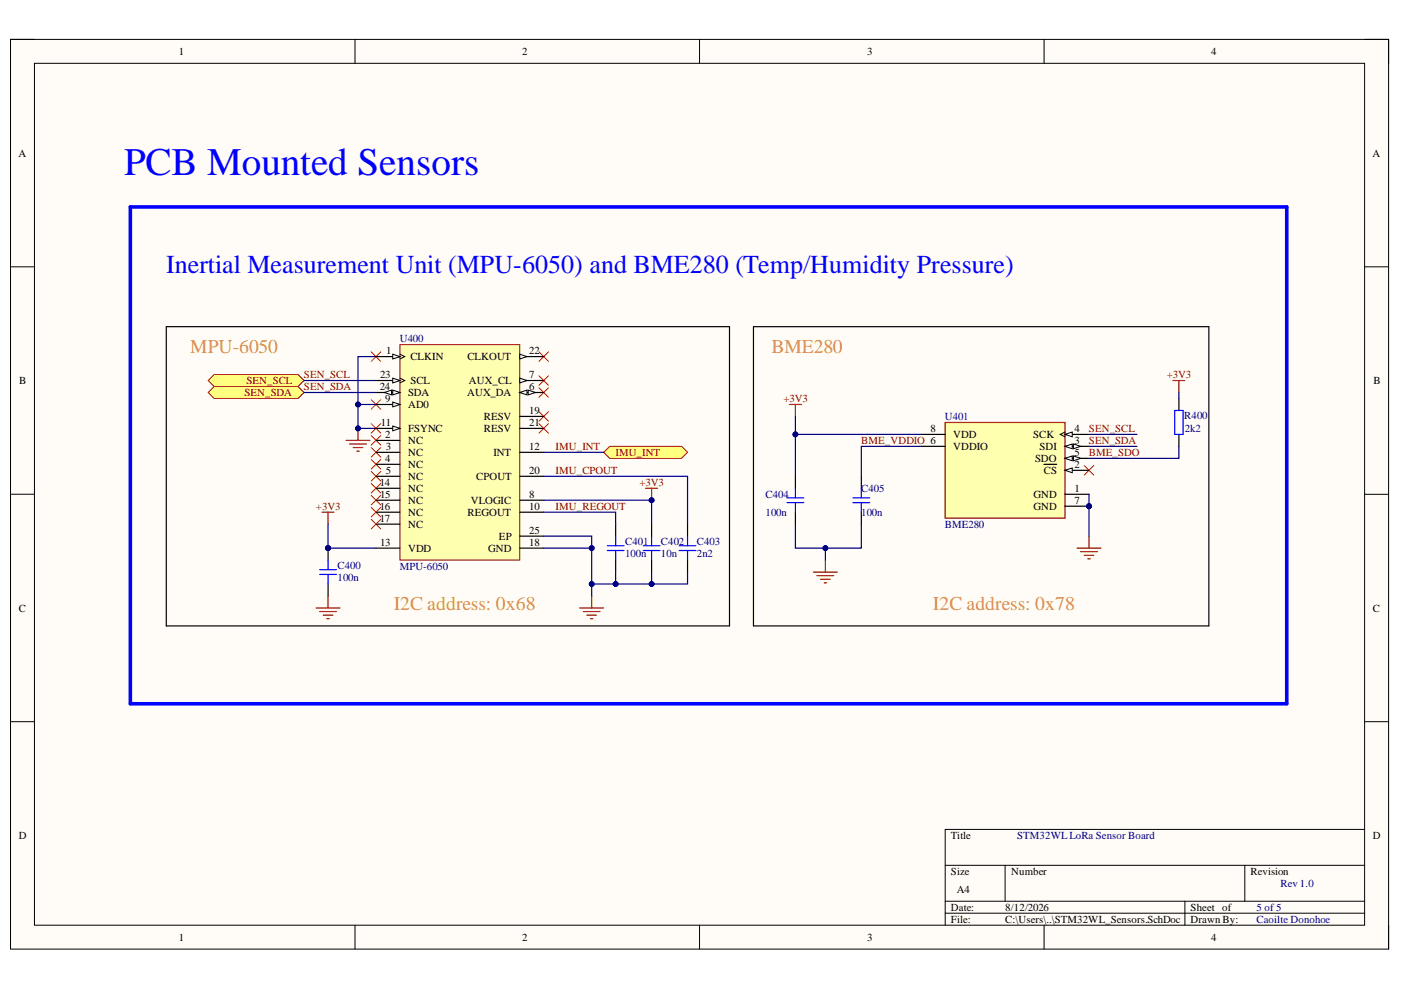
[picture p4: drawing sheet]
<svg xmlns="http://www.w3.org/2000/svg" width="297mm" height="210mm" viewBox="0 0 297 210" stroke-linecap="round" stroke-linejoin="round" font-family="sans-serif">
<defs><g id="words">
<text font-size="8.3" fill="#00f" x="26.3" y="37">PCB Mounted Sensors</text>
<text font-size="5.5" fill="#00f" x="35.3" y="58">Inertial Measurement Unit (MPU-6050) and BME280 (Temp/Humidity Pressure)</text>
<g font-size="4.1" fill="#e69138">
<text x="40.3" y="74.8">MPU-6050</text>
<text x="163.6" y="74.8">BME280</text>
<text x="83.5" y="129.3">I2C address: 0x68</text>
<text x="197.8" y="129.3">I2C address: 0x78</text>
</g>
<g font-size="2.3">
<text x="37.9" y="11.7">1</text>
<text x="110.7" y="11.7">2</text>
<text x="183.9" y="11.7">3</text>
<text x="256.8" y="11.7">4</text>
<text x="3.9" y="33.3">A</text>
<text x="291" y="33.3">A</text>
<text x="81.9" y="75.1">1</text>
<text x="87" y="76.4">CLKIN</text>
<text x="99.1" y="76.4">CLKOUT</text>
<text x="112.2" y="75.1">22</text>
<text x="4.1" y="81.4">B</text>
<text x="80.5" y="82.7">24</text>
<text x="80.6" y="80.2">23</text>
<text x="86.5" y="84">SDA</text>
<text x="87" y="81.4">SCL</text>
<text x="99" y="84">AUX_DA</text>
<text x="99.4" y="81.4">AUX_CL</text>
<text x="112.2" y="82.7">6</text>
<text x="112.2" y="80.2">7</text>
<text x="291.2" y="81.4">B</text>
<text x="81.7" y="85.2">9</text>
<text x="86.5" y="86.5">AD0</text>
<text x="102.6" y="89.1">RESV</text>
<text x="112.2" y="87.8">19</text>
<text x="80.8" y="90.4">11</text>
<text x="81.7" y="92.9">2</text>
<text x="81.8" y="95.5">3</text>
<text x="86.5" y="94.2">NC</text>
<text x="86.5" y="91.7">FSYNC</text>
<text x="102.6" y="91.7">RESV</text>
<text x="112.2" y="95.5">12</text>
<text x="112.2" y="90.4">21</text>
<text x="197.3" y="91.7">8</text>
<text x="202.1" y="92.9">VDD</text>
<text x="202.1" y="95.5">VDDIO</text>
<text x="219" y="92.9">SCK</text>
<text x="220.4" y="95.5">SDI</text>
<text x="227.8" y="91.7">4</text>
<text x="227.8" y="94.2">3</text>
<text x="81.7" y="98">4</text>
<text x="81.8" y="100.5">5</text>
<text x="86.5" y="96.7">NC</text>
<text x="86.5" y="99.3">NC</text>
<text x="86.5" y="101.8">NC</text>
<text x="101" y="101.8">CPOUT</text>
<text x="104.6" y="96.7">INT</text>
<text x="112.2" y="100.5">20</text>
<text x="219.5" y="98">SDO</text>
<text x="221.3" y="100.5">CS</text>
<text x="227.8" y="99.3">2</text>
<text x="227.8" y="96.7">5</text>
<text x="80.5" y="103.1">14</text>
<text x="80.6" y="105.6">15</text>
<text x="86.5" y="104.3">NC</text>
<text x="86.5" y="106.9">NC</text>
<text x="99.8" y="106.9">VLOGIC</text>
<text x="112.2" y="105.6">8</text>
<text x="219.1" y="105.6">GND</text>
<text x="227.8" y="104.3">1</text>
<text x="227.8" y="106.9">7</text>
<text x="80.5" y="108.1">16</text>
<text x="80.5" y="110.7">17</text>
<text x="86.5" y="109.4">NC</text>
<text x="86.5" y="111.9">NC</text>
<text x="99.1" y="109.4">REGOUT</text>
<text x="112.2" y="108.1">10</text>
<text x="112.2" y="113.2">25</text>
<text x="219.1" y="108.1">GND</text>
<text x="80.6" y="115.7">13</text>
<text x="86.5" y="117">VDD</text>
<text x="103.5" y="117">GND</text>
<text x="105.8" y="114.5">EP</text>
<text x="112.2" y="115.7">18</text>
<text x="4" y="129.7">C</text>
<text x="291.1" y="129.7">C</text>
<text x="4" y="177.9">D</text>
<text x="201.6" y="177.9">Title</text>
<text x="291.1" y="177.9">D</text>
<text x="201.6" y="185.5">Size</text>
<text x="214.4" y="185.5">Number</text>
<text x="265.1" y="185.5">Revision</text>
<text x="202.9" y="189.3">A4</text>
<text x="201.6" y="193.1">Date:</text>
<text x="201.6" y="195.7">File:</text>
<text x="213.1" y="193.1">8/12/2026</text>
<text x="213.1" y="195.7">C:\Users\..\STM32WL_Sensors.SchDoc</text>
<text x="252.4" y="193.1">Sheet of</text>
<text x="252.4" y="195.7">Drawn By:</text>
<text x="37.9" y="199.5">1</text>
<text x="110.7" y="199.5">2</text>
<text x="183.9" y="199.5">3</text>
<text x="256.8" y="199.5">4</text>
</g>
<g font-size="2.3" fill="#000080">
<text x="84.7" y="72.6">U400</text>
<text x="200.3" y="89.1">U401</text>
<text x="251.1" y="88.9">R400</text>
<text x="251.2" y="91.7">2k2</text>
<text x="162.3" y="105.6">C404</text>
<text x="182.6" y="104.3">C405</text>
<text x="162.3" y="109.4">100n</text>
<text x="182.6" y="109.4">100n</text>
<text x="200.3" y="111.9">BME280</text>
<text x="132.5" y="115.5">C401</text>
<text x="132.5" y="118">100n</text>
<text x="140.1" y="115.5">C402</text>
<text x="140.1" y="118">10n</text>
<text x="147.7" y="115.5">C403</text>
<text x="147.7" y="118">2n2</text>
<text x="71.5" y="120.6">C400</text>
<text x="71.5" y="123.1">100n</text>
<text x="84.7" y="120.8">MPU-6050</text>
<text x="215.7" y="177.9">STM32WLLoRa Sensor Board</text>
<text x="271.5" y="188.1">Rev 1.0</text>
<text x="266.4" y="195.7">Caoilte Donohoe</text>
<text x="266.4" y="193.1">5 of 5</text>
</g>
<g font-size="2.3" fill="#800000">
<text x="51.8" y="84">SEN_SDA</text>
<text x="52.3" y="81.4">SEN_SCL</text>
<text x="64.4" y="80.2">SEN_SCL</text>
<text x="64.4" y="82.7">SEN_SDA</text>
<text x="247.4" y="80.2">+3V3</text>
<text x="166.1" y="85.2">+3V3</text>
<text x="117.8" y="95.5">IMU_INT</text>
<text x="182.6" y="94.2">BME_VDDIO 6</text>
<text x="230.9" y="91.7">SEN_SCL</text>
<text x="230.9" y="94.2">SEN_SDA</text>
<text x="117.8" y="100.5">IMU_CPOUT</text>
<text x="130.5" y="96.7">IMU_INT</text>
<text x="230.9" y="96.7">BME_SDO</text>
<text x="135.6" y="103.1">+3V3</text>
<text x="67" y="108.1">+3V3</text>
<text x="117.8" y="108.1">IMU_REGOUT</text>
</g>
</g></defs>
<path d="M2.2 8.4h292.2v192.8h-292.2z" fill-rule="evenodd" fill="#fffcf8"/>
<path d="M2.2 8.4h292.2v192.8h-292.2z" fill="none" stroke="#000" stroke-width=".21"/>
<path d="M7.3 13.4h282v182.8h-282z" fill-rule="evenodd" fill="#fffcf8"/>
<g fill="none" stroke="#000" stroke-width=".21">
<path d="M2.2 8.3h5.1M7.3 13.4h282v182.8h-282zM75.3 8.3v5.1M148.3 8.3v5.1M221.4 8.4v5M289.3 8.4h5.1v5M2.2 56.6h5.1M289.3 56.6h5.1M2.2 104.8h5.1M289.3 104.8h5.1M2.2 153h5.1M289.3 153h5.1"/>
<path d="M289.3 175.9h-88.9v20.3M75.3 196.2v5M148.3 196.2v5M200.4 183.5h88.9M200.4 191.1h88.9M200.4 193.6h88.9M213.1 183.5v7.6M221.4 196.2v5M251.2 191.1v5.1M263.9 183.5v7.6M294.4 196.2v5"/>
</g>
<circle cx="69.6" cy="116.2" r=".51" fill="#000080"/>
<circle cx="69.6" cy="116.2" r=".51" fill="none" stroke="#000080" stroke-width=".21"/>
<path d="M69.6 116.2v2.5M69.6 123.8v2.6" fill="none" stroke="#000" stroke-width=".25"/>
<circle cx="69.6" cy="116.2" r=".51" fill="#000080"/>
<circle cx="69.6" cy="116.2" r=".51" fill="none" stroke="#000080" stroke-width=".21"/>
<path d="M69.6 118.7v2.1M128.8 116.7h3.5M128.8 115.7h3.5M130.5 113.7v2M130.5 116.7v2M136.4 116.7h3.5M136.4 115.7h3.5M138.2 113.7v2M138.2 116.7v2M67.8 121.8h3.5M67.8 120.8h3.5M69.6 121.8v2" fill="none" stroke="#00f" stroke-width=".25"/>
<path d="M68.3 108.6h2.5M69.6 108.6v2.5M136.9 103.5h2.5M138.2 103.5v2.6" fill="none" stroke="#800000" stroke-width=".25"/>
<path d="M130.5 111.1v2.6M130.5 118.7v2.6M138.2 111.1v2.6M138.2 118.7v2.6" fill="none" stroke="#000" stroke-width=".25"/>
<circle cx="138.2" cy="106.1" r=".51" fill="#000080"/>
<circle cx="138.2" cy="106.1" r=".51" fill="none" stroke="#000080" stroke-width=".21"/>
<path d="M35.3 69.3h119.4v63.4h-119.4zM159.7 69.3h96.6v63.4h-96.6zM249.9 84.5v2.5M249.9 92.1v2.5M145.8 111.1v2.6M145.8 118.7v2.6M168.6 101v2.5M168.6 108.6v2.5M182.6 101v2.5M182.6 108.6v2.5" fill="none" stroke="#000" stroke-width=".25"/>
<g fill="none" stroke="#00f" stroke-width=".25">
<path d="M249.1 87h1.7v5.1h-1.7zM144 116.7h3.6M144 115.7h3.6M145.8 113.7v2M145.8 116.7v2M166.9 106.6h3.5M166.9 105.6h3.5M168.6 103.5v2.1M168.6 106.6v2M180.8 106.6h3.6M180.8 105.6h3.6M182.6 103.5v2.1"/>
<path d="M182.6 106.6v2"/>
</g>
<path d="M27.6 43.9h245.2v105.3h-245.2z" fill="none" stroke="#00f" stroke-width=".76"/>
<g fill="none" stroke="#f00" stroke-width=".21">
<path d="M78.7 74.6l2 2M80.7 74.6l-2 2M114.3 74.6l2 2M114.3 79.7l2 2M116.3 74.6l-2 2M116.3 79.7l-2 2M78.7 84.7l2 2.1M78.7 89.8l2 2M78.7 92.4l2 2M78.7 94.9l2 2M78.7 97.4l2 2.1M78.7 100l2 2"/>
<path d="M80.7 84.7l-2 2.1M80.7 89.8l-2 2M80.7 92.4l-2 2M80.7 94.9l-2 2M80.7 97.4l-2 2.1M80.7 100l-2 2M114.3 82.2l2 2M114.3 87.3l2 2M114.3 89.8l2 2M116.3 82.2l-2 2M116.3 87.3l-2 2M116.3 89.8l-2 2"/>
<path d="M229.9 98.7l2 2M231.9 98.7l-2 2M78.7 102.5l2 2M78.7 105l2 2.1M78.7 107.6l2 2M78.7 110.1l2 2.1M80.7 102.5l-2 2M80.7 105l-2 2.1M80.7 107.6l-2 2M80.7 110.1l-2 2.1"/>
</g>
<g fill="none" stroke="#800000" stroke-width=".25">
<path d="M73.4 93.4h5M74.1 94.1h3.6M74.9 94.9h2M75.6 95.7h.6M75.9 90.8v2.6M167.4 85.8h2.5M168.6 85.8v2.5M248.7 80.7h2.5M249.9 80.7v2.5M175 118.7v2.6M228.4 116.2h5M229.1 117h3.6"/>
<path d="M229.9 117.7h2M230.6 118.5h.5M230.9 113.7v2.5M67 128.9h5.1M67.8 129.7h3.5M68.5 130.4h2.1M69.3 131.2h.5M69.6 126.4v2.5M122.9 128.9h5.1M123.7 129.7h3.5M124.4 130.4h2.1M125.2 131.2h.5"/>
<path d="M125.4 126.4v2.5M172.4 121.3h5.1M173.2 122.1h3.6M174 122.8h2M174.7 123.6h.6"/>
</g>
<circle cx="75.9" cy="90.8" r=".51" fill="#000080"/>
<circle cx="75.9" cy="90.8" r=".51" fill="none" stroke="#000080" stroke-width=".21"/>
<path d="M44.1 83.2l1.3-1.2h17.8l1.3 1.2-1.3 1.3h-17.8z" fill-rule="evenodd" fill="#ffff80"/>
<path d="M44.1 83.2l1.3-1.2h17.8l1.3 1.2-1.3 1.3h-17.8z" fill="none" stroke="#800000" stroke-width=".21"/>
<path d="M44.1 80.7l1.3-1.3h17.8l1.3 1.3-1.3 1.3h-17.8z" fill-rule="evenodd" fill="#ffff80"/>
<path d="M44.1 80.7l1.3-1.3h17.8l1.3 1.3-1.3 1.3h-17.8z" fill="none" stroke="#800000" stroke-width=".21"/>
<path d="M128 95.9l1.3-1.3h15.2l1.3 1.3-1.3 1.3h-15.2z" fill-rule="evenodd" fill="#ffff80"/>
<path d="M128 95.9l1.3-1.3h15.2l1.3 1.3-1.3 1.3h-15.2z" fill="none" stroke="#800000" stroke-width=".21"/>
<path d="M84.8 73.1h25.4v45.6h-25.4z" fill-rule="evenodd" fill="#ffffb0"/>
<path d="M84.8 73.1h25.4v45.6h-25.4z" fill="none" stroke="#800000" stroke-width=".21"/>
<path d="M79.7 75.6h5.1" fill="none" stroke="#000" stroke-width=".25"/>
<path d="M83.3 75.1l1.5 .5-1.5 .5z" fill="#f8fcff"/>
<path d="M83.3 75.1l1.5 .5-1.5 .5zM84.8 75.1l1 .5-1 .5" fill="none" stroke="#000" stroke-width=".21"/>
<path d="M79.7 93.4h5.1M79.7 95.9h5.1M79.7 98.4h5.1M110.2 83.2h5.1M79.7 101h5.1" fill="none" stroke="#000" stroke-width=".25"/>
<path d="M110.2 83.2l1.5-.5v1z" fill="#f8fcff"/>
<path d="M110.2 83.2l1.5-.5v1z" fill="none" stroke="#000" stroke-width=".21"/>
<path d="M112 82.7l1.5 .5-1.5 .5z" fill="#f8fcff"/>
<path d="M112 82.7l1.5 .5-1.5 .5z" fill="none" stroke="#000" stroke-width=".21"/>
<path d="M110.2 80.7h5.1" fill="none" stroke="#000" stroke-width=".25"/>
<path d="M110.2 80.2l1.5 .5-1.5 .5z" fill="#f8fcff"/>
<path d="M110.2 80.2l1.5 .5-1.5 .5z" fill="none" stroke="#000" stroke-width=".21"/>
<path d="M79.7 85.8h5.1M110.2 106.1h5.1" fill="none" stroke="#000" stroke-width=".25"/>
<path d="M83.3 85.2l1.5 .6-1.5 .5z" fill="#f8fcff"/>
<path d="M83.3 85.2l1.5 .6-1.5 .5z" fill="none" stroke="#000" stroke-width=".21"/>
<path d="M79.7 90.8h5.1M110.2 108.6h5.1" fill="none" stroke="#000" stroke-width=".25"/>
<path d="M83.3 90.3l1.5 .5-1.5 .5z" fill="#f8fcff"/>
<path d="M83.3 90.3l1.5 .5-1.5 .5z" fill="none" stroke="#000" stroke-width=".21"/>
<path d="M110.2 75.6h5.1M110.2 95.9h5.1M110.2 88.3h5.1M110.2 90.8h5.1M79.7 116.2h5.1M79.7 103.5h5.1M79.7 106.1h5.1M79.7 108.6h5.1M79.7 111.1h5.1M110.2 116.2h5.1M110.2 101h5.1" fill="none" stroke="#000" stroke-width=".25"/>
<path d="M110.2 75.1l1.5 .5-1.5 .5z" fill="#f8fcff"/>
<path d="M110.2 75.1l1.5 .5-1.5 .5z" fill="none" stroke="#000" stroke-width=".21"/>
<path d="M79.7 80.7h5.1" fill="none" stroke="#000" stroke-width=".25"/>
<path d="M83.3 80.2l1.5 .5-1.5 .5z" fill="#f8fcff"/>
<path d="M83.3 80.2l1.5 .5-1.5 .5zM84.8 80.2l1 .5-1 .5" fill="none" stroke="#000" stroke-width=".21"/>
<path d="M79.7 83.2h5.1" fill="none" stroke="#000" stroke-width=".25"/>
<path d="M83.3 82.7l1.5 .5-1.5 .5z" fill="#f8fcff"/>
<path d="M83.3 82.7l1.5 .5-1.5 .5z" fill="none" stroke="#000" stroke-width=".21"/>
<path d="M81.5 83.2l1.5-.5v1z" fill="#f8fcff"/>
<path d="M81.5 83.2l1.5-.5v1z" fill="none" stroke="#000" stroke-width=".21"/>
<path d="M110.2 113.7h5.1" fill="none" stroke="#000" stroke-width=".25"/>
<circle cx="230.9" cy="107.3" r=".51" fill="#000080"/>
<circle cx="230.9" cy="107.3" r=".51" fill="none" stroke="#000080" stroke-width=".21"/>
<path d="M200.4 89.6h25.4v20.3h-25.4z" fill-rule="evenodd" fill="#ffffb0"/>
<path d="M200.4 89.6h25.4v20.3h-25.4z" fill="none" stroke="#800000" stroke-width=".25"/>
<path d="M195.3 92.1h5.1M195.3 94.6h5.1M225.8 99.7h5.1" fill="none" stroke="#000" stroke-width=".25"/>
<path d="M225.8 99.7l1.5-.5v1z" fill="#f8fcff"/>
<path d="M225.8 99.7l1.5-.5v1z" fill="none" stroke="#000" stroke-width=".21"/>
<path d="M221.3 98.5h2.7M225.8 92.1h5.1" fill="none" stroke="#000" stroke-width=".25"/>
<path d="M225.8 92.1l1.5-.5v1z" fill="#f8fcff"/>
<path d="M225.8 92.1l1.5-.5v1zM225.8 91.6l-1 .5 1 .5" fill="none" stroke="#000" stroke-width=".21"/>
<path d="M225.8 94.6h5.1" fill="none" stroke="#000" stroke-width=".25"/>
<path d="M225.8 94.6l1.5-.5v1z" fill="#f8fcff"/>
<path d="M225.8 94.6l1.5-.5v1z" fill="none" stroke="#000" stroke-width=".21"/>
<path d="M227.6 94.1l1.5 .5-1.5 .5z" fill="#f8fcff"/>
<path d="M227.6 94.1l1.5 .5-1.5 .5z" fill="none" stroke="#000" stroke-width=".21"/>
<path d="M225.8 97.2h5.1" fill="none" stroke="#000" stroke-width=".25"/>
<path d="M225.8 97.2l1.5-.5v1z" fill="#f8fcff"/>
<path d="M225.8 97.2l1.5-.5v1z" fill="none" stroke="#000" stroke-width=".21"/>
<path d="M227.6 96.7l1.5 .5-1.5 .5z" fill="#f8fcff"/>
<path d="M227.6 96.7l1.5 .5-1.5 .5z" fill="none" stroke="#000" stroke-width=".21"/>
<path d="M225.8 104.8h5.1M225.8 107.3h5.1" fill="none" stroke="#000" stroke-width=".25"/>
<circle cx="230.9" cy="107.3" r=".51" fill="#000080"/>
<circle cx="230.9" cy="107.3" r=".51" fill="none" stroke="#000080" stroke-width=".21"/>
<path d="M115.3 116.2h10.1" fill="none" stroke="#000080" stroke-width=".25"/>
<circle cx="125.4" cy="116.2" r=".51" fill="#000080"/>
<circle cx="125.4" cy="116.2" r=".51" fill="none" stroke="#000080" stroke-width=".21"/>
<path d="M115.3 108.6h15.2v2.5M130.5 121.3v2.5h-5.1" fill="none" stroke="#000080" stroke-width=".25"/>
<circle cx="130.5" cy="123.8" r=".51" fill="#000080"/>
<circle cx="130.5" cy="123.8" r=".51" fill="none" stroke="#000080" stroke-width=".21"/>
<circle cx="125.4" cy="123.8" r=".51" fill="#000080"/>
<circle cx="125.4" cy="123.8" r=".51" fill="none" stroke="#000080" stroke-width=".21"/>
<path d="M115.3 106.1h22.9v5" fill="none" stroke="#000080" stroke-width=".25"/>
<circle cx="138.2" cy="106.1" r=".51" fill="#000080"/>
<circle cx="138.2" cy="106.1" r=".51" fill="none" stroke="#000080" stroke-width=".21"/>
<path d="M138.2 121.3v2.5h-7.7" fill="none" stroke="#000080" stroke-width=".25"/>
<circle cx="138.2" cy="123.8" r=".51" fill="#000080"/>
<circle cx="138.2" cy="123.8" r=".51" fill="none" stroke="#000080" stroke-width=".21"/>
<circle cx="130.5" cy="123.8" r=".51" fill="#000080"/>
<circle cx="130.5" cy="123.8" r=".51" fill="none" stroke="#000080" stroke-width=".21"/>
<path d="M115.3 101h30.5v10.1M145.8 121.3v2.5h-7.6" fill="none" stroke="#000080" stroke-width=".25"/>
<circle cx="138.2" cy="123.8" r=".51" fill="#000080"/>
<circle cx="138.2" cy="123.8" r=".51" fill="none" stroke="#000080" stroke-width=".21"/>
<path d="M64.5 80.7h15.2M64.5 83.2h15.2M115.3 95.9h12.7M69.6 116.2h10.1" fill="none" stroke="#000080" stroke-width=".25"/>
<circle cx="69.6" cy="116.2" r=".51" fill="#000080"/>
<circle cx="69.6" cy="116.2" r=".51" fill="none" stroke="#000080" stroke-width=".21"/>
<path d="M115.3 113.7h10.1v12.7" fill="none" stroke="#000080" stroke-width=".25"/>
<circle cx="125.4" cy="116.2" r=".51" fill="#000080"/>
<circle cx="125.4" cy="116.2" r=".51" fill="none" stroke="#000080" stroke-width=".21"/>
<circle cx="125.4" cy="123.8" r=".51" fill="#000080"/>
<circle cx="125.4" cy="123.8" r=".51" fill="none" stroke="#000080" stroke-width=".21"/>
<path d="M69.6 111.1v5.1" fill="none" stroke="#000080" stroke-width=".25"/>
<circle cx="69.6" cy="116.2" r=".51" fill="#000080"/>
<circle cx="69.6" cy="116.2" r=".51" fill="none" stroke="#000080" stroke-width=".21"/>
<path d="M79.7 75.6h-3.8v10.2h3.8M230.9 94.6h10.2M230.9 92.1h10.2" fill="none" stroke="#000080" stroke-width=".25"/>
<circle cx="75.9" cy="85.8" r=".51" fill="#000080"/>
<circle cx="75.9" cy="85.8" r=".51" fill="none" stroke="#000080" stroke-width=".21"/>
<path d="M75.9 85.8v5h3.8" fill="none" stroke="#000080" stroke-width=".25"/>
<circle cx="75.9" cy="85.8" r=".51" fill="#000080"/>
<circle cx="75.9" cy="85.8" r=".51" fill="none" stroke="#000080" stroke-width=".21"/>
<circle cx="75.9" cy="90.8" r=".51" fill="#000080"/>
<circle cx="75.9" cy="90.8" r=".51" fill="none" stroke="#000080" stroke-width=".21"/>
<path d="M168.6 92.1h26.7M249.9 94.6v2.6h-19M249.9 83.2v1.3" fill="none" stroke="#000080" stroke-width=".25"/>
<circle cx="168.6" cy="92.1" r=".51" fill="#000080"/>
<circle cx="168.6" cy="92.1" r=".51" fill="none" stroke="#000080" stroke-width=".21"/>
<path d="M230.9 104.8v8.9" fill="none" stroke="#000080" stroke-width=".25"/>
<circle cx="230.9" cy="107.3" r=".51" fill="#000080"/>
<circle cx="230.9" cy="107.3" r=".51" fill="none" stroke="#000080" stroke-width=".21"/>
<path d="M168.6 88.3v12.7" fill="none" stroke="#000080" stroke-width=".25"/>
<circle cx="168.6" cy="92.1" r=".51" fill="#000080"/>
<circle cx="168.6" cy="92.1" r=".51" fill="none" stroke="#000080" stroke-width=".21"/>
<path d="M195.3 94.6h-12.7v6.4M175 116.2v2.5" fill="none" stroke="#000080" stroke-width=".25"/>
<circle cx="175" cy="116.2" r=".51" fill="#000080"/>
<circle cx="175" cy="116.2" r=".51" fill="none" stroke="#000080" stroke-width=".21"/>
<path d="M168.6 111.1v5.1h14v-5.1" fill="none" stroke="#000080" stroke-width=".25"/>
<circle cx="175" cy="116.2" r=".51" fill="#000080"/>
<circle cx="175" cy="116.2" r=".51" fill="none" stroke="#000080" stroke-width=".21"/>
<use href="#words"/>
</svg>
